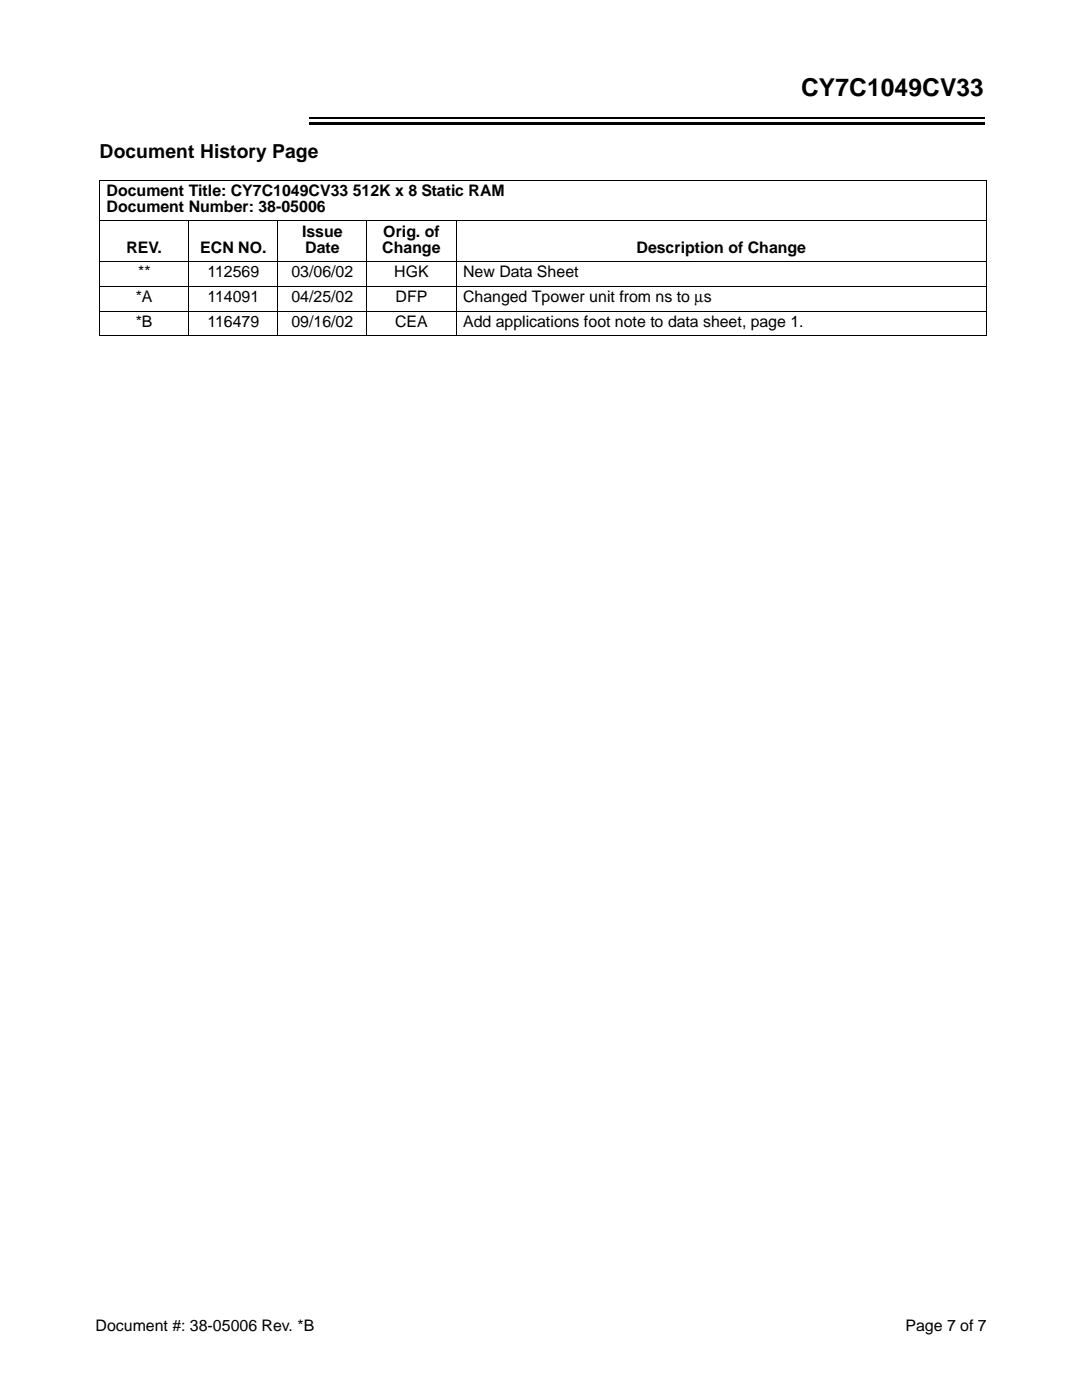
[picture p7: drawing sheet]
<svg xmlns="http://www.w3.org/2000/svg" width="216mm" height="279mm" viewBox="0 0 216 279" stroke-linecap="round" stroke-linejoin="round" font-family="sans-serif">
<defs><g id="words">
<text font-size="4.9" x="159.8" y="19.1">CY7C1049CV33</text>
<text font-size="3.9" x="19.9" y="31.5">Document History Page</text>
<g font-size="3.2">
<text x="21.3" y="39.1">Document Title: CY7C1049CV33 512K x 8 Static RAM</text>
<text x="21.3" y="42.3">Document Number: 38-05006</text>
<text x="60.3" y="47.3">Issue</text>
<text x="76.5" y="47.3">Orig. of</text>
<text x="25.2" y="50.4">REV.</text>
<text x="40" y="50.4">ECN NO.</text>
<text x="60.9" y="50.4">Date</text>
<text x="76.3" y="50.4">Change</text>
<text x="127" y="50.4">Description of Change</text>
<text x="27.5" y="55.3">**</text>
<text x="41.4" y="55.3">112569</text>
<text x="58.2" y="55.3">03/06/02</text>
<text x="78.7" y="55.3">HGK</text>
<text x="92.4" y="55.3">New Data Sheet</text>
<text x="27.1" y="65.2">*B</text>
<text x="27.1" y="60.3">*A</text>
<text x="41.4" y="60.3">114091</text>
<text x="41.4" y="65.2">116479</text>
<text x="58.1" y="60.3">04/25/02</text>
<text x="58.2" y="65.2">09/16/02</text>
<text x="78.9" y="65.2">CEA</text>
<text x="78.9" y="60.3">DFP</text>
<text x="92.4" y="60.3">Changed Tpower unit from ns to µs</text>
<text x="92.4" y="65.2">Add applications foot note to data sheet, page 1.</text>
<text x="19.1" y="265.7">Document #: 38-05006 Rev. *B</text>
<text x="180.7" y="265.7">Page 7 of 7</text>
</g>
</g></defs>
<path d="M61.8 24.4h134.7v.6h-134.7z" fill-rule="evenodd" fill="#000"/>
<path d="M61.8 23.5h134.7" fill="none" stroke="#000" stroke-width=".21"/>
<path d="M60 18.1h1.7v8.5h-1.7z" fill-rule="evenodd" fill="#fff"/>
<path d="M20.2 12.8h41v13.4h-41z" fill="#fff"/>
<path d="M19.8 36h177.2M19.9 36v30.9M196.9 36v30.9M19.8 44.1h177.2M19.8 52.2h177.2M19.8 57.1h177.2M37.7 44v23.1M55.4 44v23.1M73.2 44v23.1M91 44v23.1M19.8 62.1h177.2M19.8 67h177.2" fill="none" stroke="#000" stroke-width=".2"/>
<use href="#words"/>
</svg>
